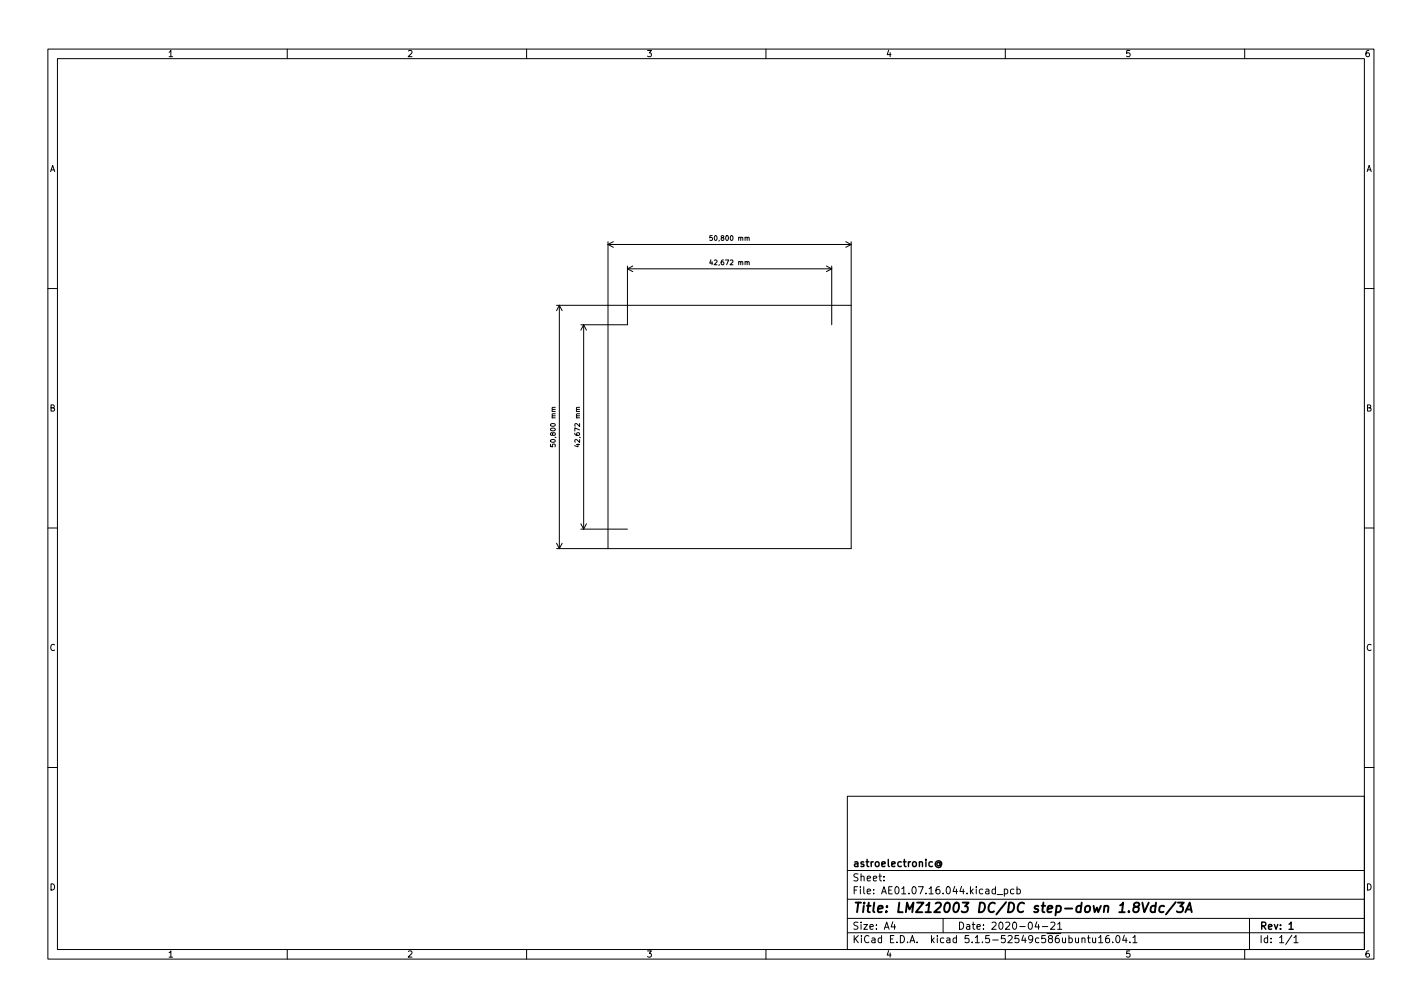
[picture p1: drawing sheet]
<svg xmlns="http://www.w3.org/2000/svg" width="297mm" height="210mm" viewBox="0 0 297 210" stroke-linecap="round" stroke-linejoin="round" font-family="sans-serif">
<defs><g id="words">
<text font-size="2.8" x="178" y="190.6">Title: LMZ12003 DC/DC step-down 1.8Vdc/3A</text>
<g font-size="2.1">
<text x="178" y="184">Sheet:</text>
<text x="178" y="181">astroelectronic@</text>
<text x="178" y="186.7">File: AE01.07.16.044.kicad_pcb</text>
<text x="178" y="196.9">KiCad E.D.A. kicad 5.1.5-52549c586ubuntu16.04.1</text>
<text x="178" y="194.1">Size: A4</text>
<text x="200" y="194.1">Date: 2020-04-21</text>
<text x="263" y="194.1">Rev: 1</text>
<text x="263" y="196.9">Id: 1/1</text>
</g>
<g font-size="1.8">
<text x="35" y="11.9">1</text>
<text x="85" y="11.9">2</text>
<text x="135" y="11.9">3</text>
<text x="185" y="11.9">4</text>
<text x="235" y="11.9">5</text>
<text x="285" y="11.9">6</text>
<text x="10.3" y="35.9">A</text>
<text x="285.3" y="35.9">A</text>
<text x="10.3" y="85.9">B</text>
<text x="285.3" y="85.9">B</text>
<text x="10.3" y="135.9">C</text>
<text x="285.3" y="135.9">C</text>
<text x="10.3" y="185.9">D</text>
<text x="285.3" y="185.9">D</text>
<text x="35" y="199.9">1</text>
<text x="85" y="199.9">2</text>
<text x="135" y="199.9">3</text>
<text x="185" y="199.9">4</text>
<text x="235" y="199.9">5</text>
<text x="285" y="199.9">6</text>
</g>
<g font-size="1.4">
<text x="148.8" y="50.2">50,800 mm</text>
<text x="148.8" y="55.3">42,672 mm</text>
<text x="116" y="92.7" transform="rotate(-90 116 92.7)">50,800 mm</text>
<text x="121.1" y="92.7" transform="rotate(-90 121.1 92.7)">42,672 mm</text>
</g>
</g></defs>
<g fill="none" stroke="#000" stroke-width=".21">
<path d="M10 10.2h277v190.1h-277zM12 12.2h273v186.1h-273zM60 10.2v2M110 10.2v2M160 10.2v2M210 10.2v2M260 10.2v2M127 51h50.8M127 50.5v64M127 51l1.1 .6M128.1 50.5l-1.1 .5M131.1 55.5v12.3h-9.8"/>
<path d="M131.1 56.1h42.6M131.1 56.1l1.1 .6M132.2 55.5l-1.1 .6M148.5 54.2l-.2 .7h.6M148.8 49.2h-.5v.5l.4-.1 .1 .5h-.5M156.1 54.8l.3-.1 .1 .6M156.1 49.7l.3-.1 .1 .6M172.6 55.5l1.1 .6M173.7 55.5v12.3M173.7 56.1l-1.1 .6M176.7 50.5l1.1 .5M177.8 50.5v64h-61.5"/>
<path d="M177.8 51l-1.1 .6M10 60.2h2M116.3 63.7h61.5M116.8 63.7v50.8M116.8 63.7l.6 1.2M116.8 63.7l-.5 1.2M121.9 67.8v42.7M121.9 67.8l.6 1.1M121.9 67.8l-.6 1.1M285 60.2h2M115 92.8v.4l.5 .1-.1-.5h.5v.5M116 85.1h-.6l.1 .4"/>
<path d="M120.7 92.7v.6l-.7-.2M121.1 85.1h-.6v.4M10 110.2h2M116.3 113.4l.5 1.1M117.4 113.4l-.6 1.1M121.3 110.5h9.8M121.3 109.4l.6 1.1M122.5 109.4l-.6 1.1M285 110.2h2M10 160.2h2M177 166.3h108v32h-108zM285 160.2h2"/>
<path d="M60 198.3v2M110 198.3v2M160 198.3v2M177 194.8h108M177 191.8h108M177 187.8h108M177 181.8h108M184.6 183.8v.1M184.6 183v.1M186.5 192.5l-.4 1h1M186.9 193v1M197 191.8v3"/>
<path d="M208.3 186.8h1.1M209.8 185.7l.4-.1 .3 .3-.1 .7h-.6M209.8 185.6v1.5M210 198.3v2M211.8 185.7l-.4-.1-.3 .3 .1 .7h.6M212.4 185.7l.5-.1 .2 .3-.1 .7h-.6M212.4 185.1v1.5M216.6 192.5l-.4 1h.9M216.9 193v1M217.7 193.5h1.2M219.5 192.7l.6-.2 .3 .5-1 1h1M220.9 193l.5-.5v1.5"/>
<path d="M220.9 194h.9M226 196l.2-.2 .4 .1v.9M227.1 195.8h.6M227.4 195.3v1.3l.3 .2M228.2 195.8l.1 1h.3l.3-.1M228.9 195.8v1M229.5 195.8l.4-.5v1.5M229.5 196.8h.9M231.6 195.3l-.4 .1a1.01 1.01 0 0 0 0 1.4l.5-.1 .1-.5-.3-.3h-.3l-.3 .3M232.4 196.7v.1M233.3 195.4l.1-.1a.8 .8 0 0 1 .6 .8 .8 .8 0 0 1-.6 .7 1 1 0 0 1-.1-1.4zM234.9 195.3l-.4 1h.9"/>
<path d="M235.2 195.8v1M236 196.7v.1M236.6 195.8l.5-.5v1.5M236.6 196.8h.9M260 198.3v2M261 191.8v6.5M269.9 195.3l-1.3 1.9M270.3 195.8l.4-.5v1.5M270.3 196.8h.8"/>
</g>
<path d="M196.3 180.2a.36 .36 0 0 0-.5 0 .36 .36 0 0 0 0 .5 .36 .36 0 0 0 .5-.1M196.3 180.1v.5l.2 .1a.64 .64 0 0 0-.4-1 .64 .64 0 0 0-.8 .7 .72 .72 0 0 0 .5 .7 .72 .72 0 0 0 .8-.2M269.3 193l.4-.5v1.5M269.3 194h.8" fill="none" stroke="#000" stroke-width=".3"/>
<path d="M238.6 188.5l.4 2 1-2M241.4 189.2a.66 .66 0 0 0-1 .3l-.1 .6 .2 .3h.7M241.5 188.5l-.3 2M243.2 189.2a.66 .66 0 0 0-1 .3l-.1 .6 .2 .3h.7M245.6 188.4l-2.1 2.5M246 188.5h1.3l-.8 .7 .6 .2-.1 .9-.3 .2h-.6l-.3-.2M247.6 190.5l.9-2 .4 2M247.9 189.9h.9" fill="none" stroke="#000" stroke-width=".4"/>
<use href="#words"/>
</svg>
